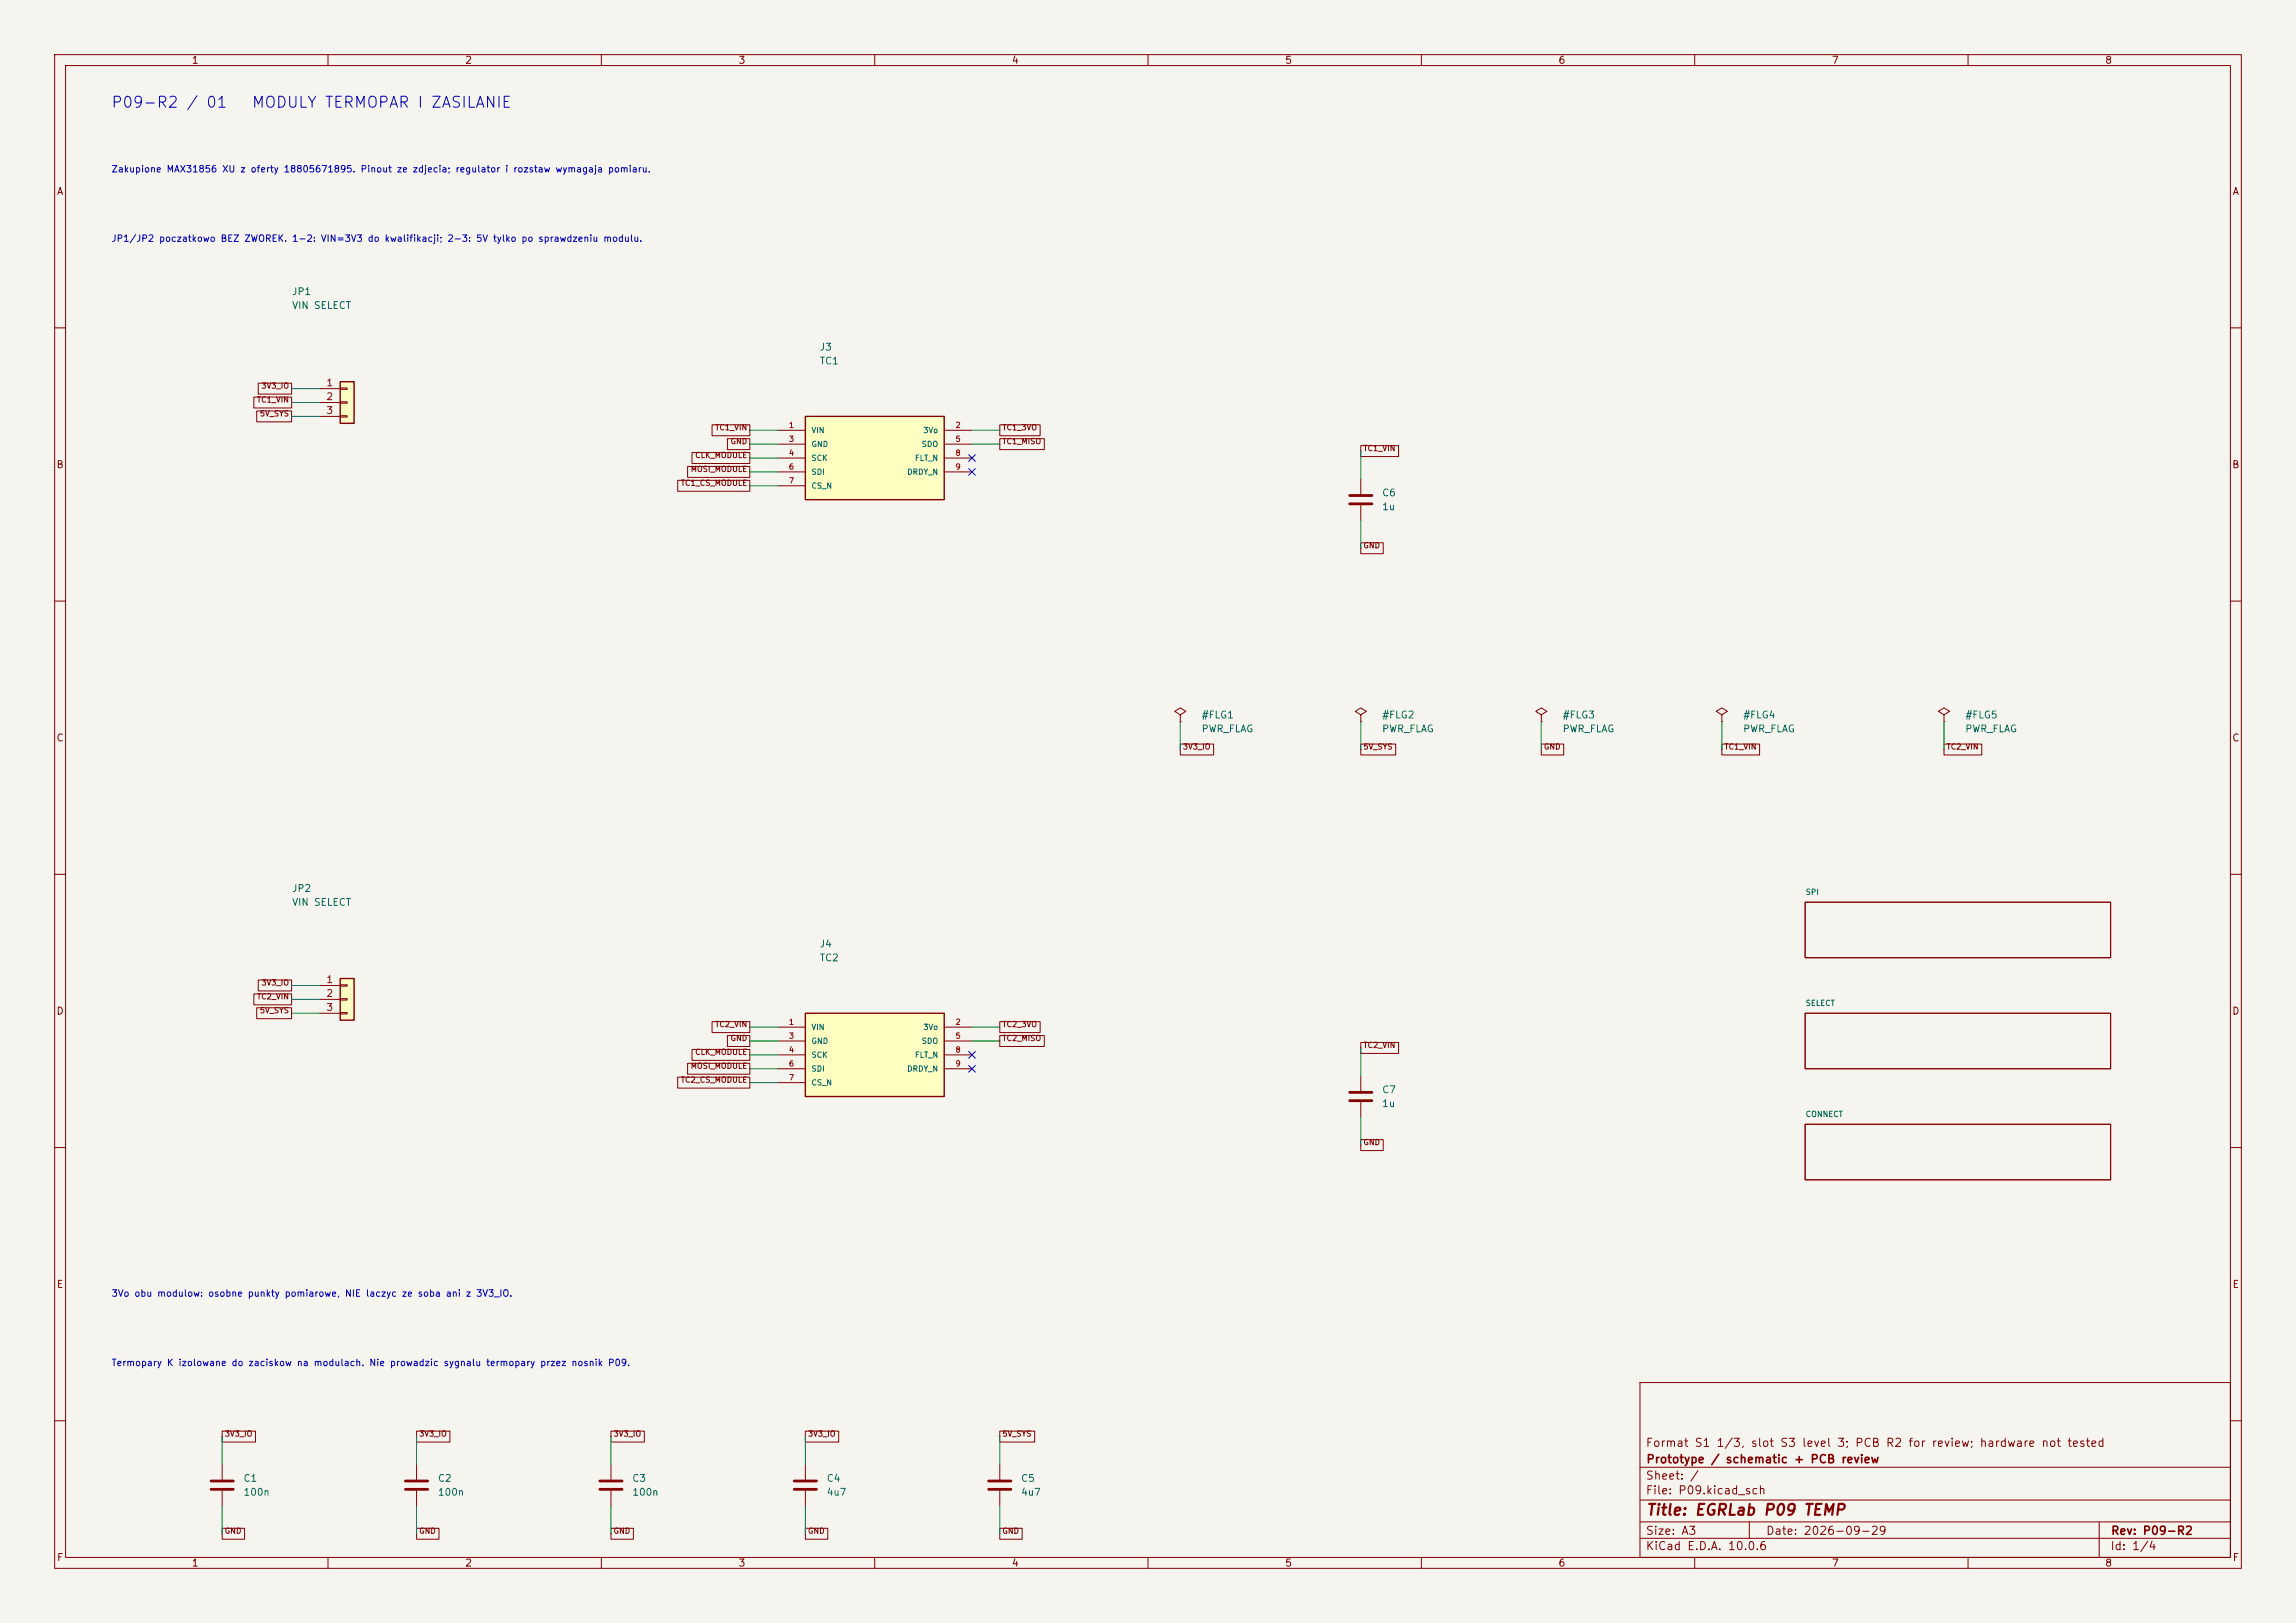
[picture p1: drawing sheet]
<svg xmlns="http://www.w3.org/2000/svg" width="420mm" height="297mm" viewBox="0 0 420 297" stroke-linecap="round" stroke-linejoin="round" font-family="sans-serif">
<defs><g id="words">
<g font-size="2" fill="#0000c2">
<text x="20.2" y="20.2">P09-R2 / 01</text>
<text x="45.9" y="20.2">MODULY TERMOPAR I ZASILANIE</text>
</g>
<text font-size="2" fill="#840000" x="301" y="277.8">Title: EGRLab P09 TEMP</text>
<g font-size="1.5" fill="#840000">
<text x="300.9" y="265.1">Format S1 1/3, slot S3 level 3; PCB R2 for review; hardware not tested</text>
<text x="301" y="268.1">Prototype / schematic + PCB review</text>
<text x="300.9" y="273.8">File: P09.kicad_sch</text>
<text x="300.9" y="271.1">Sheet: /</text>
<text x="300.9" y="281.2">Size: A3</text>
<text x="322.9" y="281.2">Date: 2026-09-29</text>
<text x="386" y="281.2">Rev: P09-R2</text>
<text x="300.9" y="284">KiCad E.D.A. 10.0.6</text>
<text x="385.9" y="284">Id: 1/4</text>
</g>
<g font-size="1.3" fill="#840000">
<text x="35" y="12">1</text>
<text x="85" y="12">2</text>
<text x="135" y="12">3</text>
<text x="185" y="12">4</text>
<text x="235" y="12">5</text>
<text x="285" y="12">6</text>
<text x="335" y="12">7</text>
<text x="385" y="12">8</text>
<text x="10.3" y="36">A</text>
<text x="408.3" y="36">A</text>
<text x="10.2" y="86">B</text>
<text x="408.2" y="86">B</text>
<text x="10.2" y="136">C</text>
<text x="408.2" y="136">C</text>
<text x="10.2" y="186">D</text>
<text x="408.2" y="186">D</text>
<text x="10.3" y="236">E</text>
<text x="408.3" y="236">E</text>
<text x="10.3" y="286">F</text>
<text x="35" y="287">1</text>
<text x="85" y="287">2</text>
<text x="135" y="287">3</text>
<text x="185" y="287">4</text>
<text x="235" y="287">5</text>
<text x="285" y="287">6</text>
<text x="335" y="287">7</text>
<text x="385" y="287">8</text>
<text x="408.3" y="286">F</text>
</g>
<g font-size="1.3" fill="#006464">
<text x="53.3" y="54.3">JP1</text>
<text x="53.3" y="56.8">VIN SELECT</text>
<text x="149.8" y="64.5">J3</text>
<text x="149.8" y="67">TC1</text>
<text x="252.7" y="91.1">C6</text>
<text x="252.7" y="93.7">1u</text>
<text x="219.7" y="131.8">#FLG1</text>
<text x="252.7" y="131.8">#FLG2</text>
<text x="285.7" y="131.8">#FLG3</text>
<text x="318.8" y="131.8">#FLG4</text>
<text x="359.4" y="131.8">#FLG5</text>
<text x="219.7" y="134.3">PWR_FLAG</text>
<text x="252.7" y="134.3">PWR_FLAG</text>
<text x="285.7" y="134.3">PWR_FLAG</text>
<text x="318.8" y="134.3">PWR_FLAG</text>
<text x="359.4" y="134.3">PWR_FLAG</text>
<text x="53.3" y="163.5">JP2</text>
<text x="53.3" y="166.1">VIN SELECT</text>
<text x="149.8" y="173.7">J4</text>
<text x="149.8" y="176.2">TC2</text>
<text x="252.7" y="200.4">C7</text>
<text x="252.7" y="202.9">1u</text>
<text x="44.4" y="271.5">C1</text>
<text x="44.4" y="274">100n</text>
<text x="80" y="271.5">C2</text>
<text x="80" y="274">100n</text>
<text x="115.6" y="271.5">C3</text>
<text x="115.6" y="274">100n</text>
<text x="151.1" y="271.5">C4</text>
<text x="151.1" y="274">4u7</text>
<text x="186.7" y="271.5">C5</text>
<text x="186.7" y="274">4u7</text>
</g>
<g font-size="1.3" fill="#a90000">
<text x="59.6" y="71">1</text>
<text x="59.6" y="73.5">2</text>
<text x="59.6" y="76.1">3</text>
<text x="59.6" y="180.2">1</text>
<text x="59.6" y="182.7">2</text>
<text x="59.6" y="185.3">3</text>
</g>
<g font-size="1.2" fill="#0000c2">
<text x="20.3" y="31.8">Zakupione MAX31856 XU z oferty 18805671895. Pinout ze zdjecia; regulator i rozstaw wymagaja pomiaru.</text>
<text x="20.3" y="44.5">JP1/JP2 poczatkowo BEZ ZWOREK. 1-2: VIN=3V3 do kwalifikacji; 2-3: 5V tylko po sprawdzeniu modulu.</text>
<text x="20.3" y="237.6">3Vo obu modulow: osobne punkty pomiarowe, NIE laczyc ze soba ani z 3V3_IO.</text>
<text x="20.3" y="250.3">Termopary K izolowane do zaciskow na modulach. Nie prowadzic sygnalu termopary przez nosnik P09.</text>
</g>
<g font-size="1" fill="#840000">
<text x="47.7" y="71.4">3V3_IO</text>
<text x="46.9" y="73.9">TC1_VIN</text>
<text x="47.4" y="76.4">5V_SYS</text>
<text x="130.7" y="79">TC1_VIN</text>
<text x="133.5" y="81.5">GND</text>
<text x="183.3" y="81.5">TC1_MISO</text>
<text x="183.3" y="79">TC1_3VO</text>
<text x="249.3" y="82.8">TC1_VIN</text>
<text x="124.4" y="89.1">TC1_CS_MODULE</text>
<text x="126.3" y="86.6">MOSI_MODULE</text>
<text x="127.1" y="84.1">CLK_MODULE</text>
<text x="249.3" y="100.6">GND</text>
<text x="216.3" y="137.4">3V3_IO</text>
<text x="249.3" y="137.4">5V_SYS</text>
<text x="282.3" y="137.4">GND</text>
<text x="315.3" y="137.4">TC1_VIN</text>
<text x="356" y="137.4">TC2_VIN</text>
<text x="46.9" y="183.1">TC2_VIN</text>
<text x="47.4" y="185.7">5V_SYS</text>
<text x="47.7" y="180.6">3V3_IO</text>
<text x="130.7" y="188.2">TC2_VIN</text>
<text x="133.5" y="190.7">GND</text>
<text x="183.3" y="190.7">TC2_MISO</text>
<text x="183.3" y="188.2">TC2_3VO</text>
<text x="126.3" y="195.8">MOSI_MODULE</text>
<text x="127.1" y="193.3">CLK_MODULE</text>
<text x="249.3" y="192">TC2_VIN</text>
<text x="124.4" y="198.4">TC2_CS_MODULE</text>
<text x="249.3" y="209.8">GND</text>
<text x="41" y="263.1">3V3_IO</text>
<text x="76.6" y="263.1">3V3_IO</text>
<text x="112.1" y="263.1">3V3_IO</text>
<text x="147.7" y="263.1">3V3_IO</text>
<text x="183.3" y="263.1">5V_SYS</text>
<text x="41" y="280.9">GND</text>
<text x="76.6" y="280.9">GND</text>
<text x="112.1" y="280.9">GND</text>
<text x="147.7" y="280.9">GND</text>
<text x="183.3" y="280.9">GND</text>
</g>
<g font-size="1" fill="#a90000">
<text x="144.2" y="78.6">1</text>
<text x="144.2" y="81.1">3</text>
<text x="144.2" y="83.6">4</text>
<text x="174.7" y="78.6">2</text>
<text x="174.7" y="81.1">5</text>
<text x="174.7" y="83.6">8</text>
<text x="144.2" y="86.2">6</text>
<text x="144.2" y="88.7">7</text>
<text x="174.7" y="86.2">9</text>
<text x="144.2" y="187.8">1</text>
<text x="144.2" y="190.3">3</text>
<text x="174.7" y="187.8">2</text>
<text x="174.7" y="190.3">5</text>
<text x="144.2" y="192.9">4</text>
<text x="144.2" y="195.4">6</text>
<text x="144.2" y="197.9">7</text>
<text x="174.7" y="192.9">8</text>
<text x="174.7" y="195.4">9</text>
</g>
<g font-size="1" fill="#006464">
<text x="148.3" y="79.5">VIN</text>
<text x="148.3" y="82">GND</text>
<text x="168.5" y="82">SDO</text>
<text x="168.8" y="79.5">3Vo</text>
<text x="148.3" y="84.6">SCK</text>
<text x="148.3" y="87.1">SDI</text>
<text x="148.3" y="89.7">CS_N</text>
<text x="165.8" y="87.1">DRDY_N</text>
<text x="167.3" y="84.6">FLT_N</text>
<text x="330.2" y="164">SPI</text>
<text x="330.2" y="184.3">SELECT</text>
<text x="148.3" y="188.7">VIN</text>
<text x="148.3" y="191.3">GND</text>
<text x="168.5" y="191.3">SDO</text>
<text x="168.8" y="188.7">3Vo</text>
<text x="148.3" y="193.8">SCK</text>
<text x="148.3" y="196.3">SDI</text>
<text x="165.8" y="196.3">DRDY_N</text>
<text x="167.3" y="193.8">FLT_N</text>
<text x="148.3" y="198.9">CS_N</text>
<text x="330.2" y="204.6">CONNECT</text>
</g>
</g></defs>
<path d="M0 0h420v297h-420z" fill="#f5f4ef" stroke="#f5f4ef" stroke-width=".18"/>
<g fill="none" stroke="#840000" stroke-width=".18">
<path d="M10 10h400v277h-400zM12 12h396v273h-396zM60 10v2M110 10v2M160 10v2M210 10v2M260 10v2M310 10v2M360 10v2M10 60h2M408 60h2M10 110h2"/>
<path d="M408 110h2M10 160h2M408 160h2M330.2 165.1h55.9v10.2h-55.9zM330.2 185.4h55.9v10.2h-55.9zM10 210h2M330.2 205.7h55.9v10.2h-55.9zM408 210h2M300 253h108v32h-108zM10 260h2M300 278.5h108M300 274.5h108"/>
<path d="M300 268.5h108M320 278.5v3M384 278.5v6.5M408 260h2M60 285v2M110 285v2M160 285v2M210 285v2M260 285v2M300 281.5h108M310 285v2M360 285v2"/>
</g>
<path d="M62.2 69.9h2.6v7.6h-2.6z" fill="#ffffc2"/>
<path d="M62.2 69.9h2.6v7.6h-2.6z" fill="none" stroke="#840000" stroke-width=".25"/>
<path d="M58.4 71.1h3.8M58.4 73.7h3.8M58.4 76.2h3.8M62.2 71h1.3v.2h-1.3zM62.2 73.5h1.3v.3h-1.3zM62.2 76.1h1.3v.2h-1.3zM76.2 268v2.8M76.2 272.8v2.8" fill="none" stroke="#840000" stroke-width=".18"/>
<path d="M74.2 271h4M74.2 272.5h4" fill="none" stroke="#840000" stroke-width=".51"/>
<path d="M62.2 179.1h2.6v7.6h-2.6z" fill="#ffffc2"/>
<path d="M62.2 179.1h2.6v7.6h-2.6z" fill="none" stroke="#840000" stroke-width=".25"/>
<g fill="none" stroke="#840000" stroke-width=".18">
<path d="M215.9 130.8l1-.6-1-.7-1 .7 1 .6v1.3M215.9 132.1h.1M58.4 180.3h3.8M58.4 182.9h3.8M58.4 185.4h3.8M62.2 180.2h1.3v.3h-1.3zM62.2 182.8h1.3v.2h-1.3zM62.2 185.3h1.3v.2h-1.3zM40.6 268v2.8M40.6 272.8v2.8M111.8 268v2.8M111.8 272.8v2.8"/>
<path d="M182.9 268v2.8M182.9 272.8v2.8"/>
</g>
<path d="M38.6 271h4.1M38.6 272.5h4.1M109.7 271h4.1M109.7 272.5h4.1M180.8 271h4.1M180.8 272.5h4.1" fill="none" stroke="#840000" stroke-width=".51"/>
<path d="M147.3 185.4h25.4v15.3h-25.4z" fill="#ffffc2"/>
<path d="M147.3 185.4h25.4v15.3h-25.4z" fill="none" stroke="#840000" stroke-width=".25"/>
<g fill="none" stroke="#840000" stroke-width=".18">
<path d="M248.9 87.6v2.8M248.9 92.5v2.8M248.9 130.8l1-.6-1-.7-1 .7 1 .6v1.3M248.9 132.1h.1M281.9 130.8l1.1-.6-1.1-.7-1 .7 1 .6v1.3M281.9 132.1h.1M315 130.8l1-.6-1-.7-1.1 .7 1.1 .6v1.3M315 132.1h.1M355.6 130.8l1-.6-1-.7-1 .7 1 .6v1.3M355.6 132.1h.1M142.2 188h5.1M142.2 190.5h5.1"/>
<path d="M142.2 193h5.1M142.2 195.6h5.1M142.2 198.1h5.1M172.7 188h5.1M172.7 190.5h5.1M172.7 193h5.1M172.7 195.6h5.1M248.9 196.9v2.7M248.9 201.7v2.8M147.3 268v2.8M147.3 272.8v2.8"/>
</g>
<path d="M246.9 90.7h4.1M246.9 92.2h4.1M246.9 199.9h4.1M246.9 201.4h4.1M145.3 271h4.1M145.3 272.5h4.1" fill="none" stroke="#840000" stroke-width=".51"/>
<path d="M147.3 76.2h25.4v15.2h-25.4z" fill="#ffffc2"/>
<path d="M147.3 76.2h25.4v15.2h-25.4z" fill="none" stroke="#840000" stroke-width=".25"/>
<g fill="none" stroke="#840000" stroke-width=".18">
<path d="M46.4 72.7h6.9v2h-6.9zM47 75.2h6.3v2h-6.3zM47.2 70.1h6.1v2h-6.1zM130.3 77.7h6.9v2h-6.9zM142.2 78.7h5.1M172.7 78.7h5.1M182.9 77.7h7.4v2h-7.4zM124 87.9h13.2v2h-13.2zM125.8 85.4h11.4v2h-11.4zM126.6 82.8h10.6v2h-10.6zM133.1 80.3h4.1v2h-4.1zM142.2 81.3h5.1"/>
<path d="M142.2 83.8h5.1M142.2 86.4h5.1M142.2 88.9h5.1M172.7 81.3h5.1M172.7 83.8h5.1M172.7 86.4h5.1M182.9 80.3h8.1v2h-8.1zM248.9 99.3h4.1v2h-4.1zM248.9 81.5h6.9v2.1h-6.9zM215.9 136.2h6.1v2h-6.1zM248.9 136.2h6.4v2h-6.4zM281.9 136.2h4.1v2h-4.1z"/>
<path d="M315 136.2h6.9v2h-6.9zM355.6 136.2h6.9v2h-6.9zM47.2 179.3h6.1v2h-6.1zM46.4 181.9h6.9v2h-6.9zM47 184.4h6.3v2h-6.3zM124 197.1h13.2v2h-13.2zM125.8 194.6h11.4v2h-11.4zM126.6 192h10.6v2h-10.6zM130.3 187h6.9v2h-6.9zM133.1 189.5h4.1v2h-4.1zM182.9 189.5h8.1v2h-8.1zM182.9 187h7.4v2h-7.4z"/>
<path d="M248.9 190.8h6.9v2h-6.9zM248.9 208.5h4.1v2.1h-4.1zM40.6 279.7h4.1v2h-4.1zM40.6 261.9h6.1v2h-6.1zM76.2 261.9h6.1v2h-6.1zM76.2 279.7h4.1v2h-4.1zM111.8 279.7h4.1v2h-4.1zM111.8 261.9h6.1v2h-6.1zM147.3 261.9h6.1v2h-6.1zM147.3 279.7h4.1v2h-4.1zM182.9 261.9h6.4v2h-6.4zM182.9 279.7h4.1v2h-4.1z"/>
</g>
<g fill="none" stroke="#009600" stroke-width=".18">
<path d="M53.3 71.1h5.1M53.3 73.7h5.1M53.3 76.2h5.1M137.2 78.7h5M177.8 78.7h5.1M137.2 81.3h5M137.2 86.4h5M137.2 83.8h5M137.2 88.9h5M177.8 81.3h5.1M248.9 82.6v5M248.9 95.3v5"/>
<path d="M215.9 132.1v5.1M248.9 132.1v5.1M281.9 132.1v5.1M315 132.1v5.1M355.6 132.1v5.1M53.3 180.3h5.1M53.3 185.4h5.1M53.3 182.9h5.1M137.2 198.1h5M137.2 195.6h5M137.2 193h5M137.2 190.5h5"/>
<path d="M137.2 188h5M177.8 190.5h5.1M177.8 188h5.1M248.9 191.8v5.1M248.9 204.5v5.1M40.6 262.9v5.1M40.6 275.6v5.1M76.2 262.9v5.1M76.2 275.6v5.1M111.8 262.9v5.1M111.8 275.6v5.1M147.3 262.9v5.1"/>
<path d="M147.3 275.6v5.1M182.9 262.9v5.1M182.9 275.6v5.1"/>
</g>
<path d="M177.2 83.2l1.2 1.2M177.2 85.8l1.2 1.2M178.4 83.2l-1.2 1.2M178.4 85.8l-1.2 1.2M177.2 192.4l1.2 1.2M177.2 195l1.2 1.2M178.4 192.4l-1.2 1.2M178.4 195l-1.2 1.2" fill="none" stroke="#000084" stroke-width=".18"/>
<use href="#words"/>
</svg>
